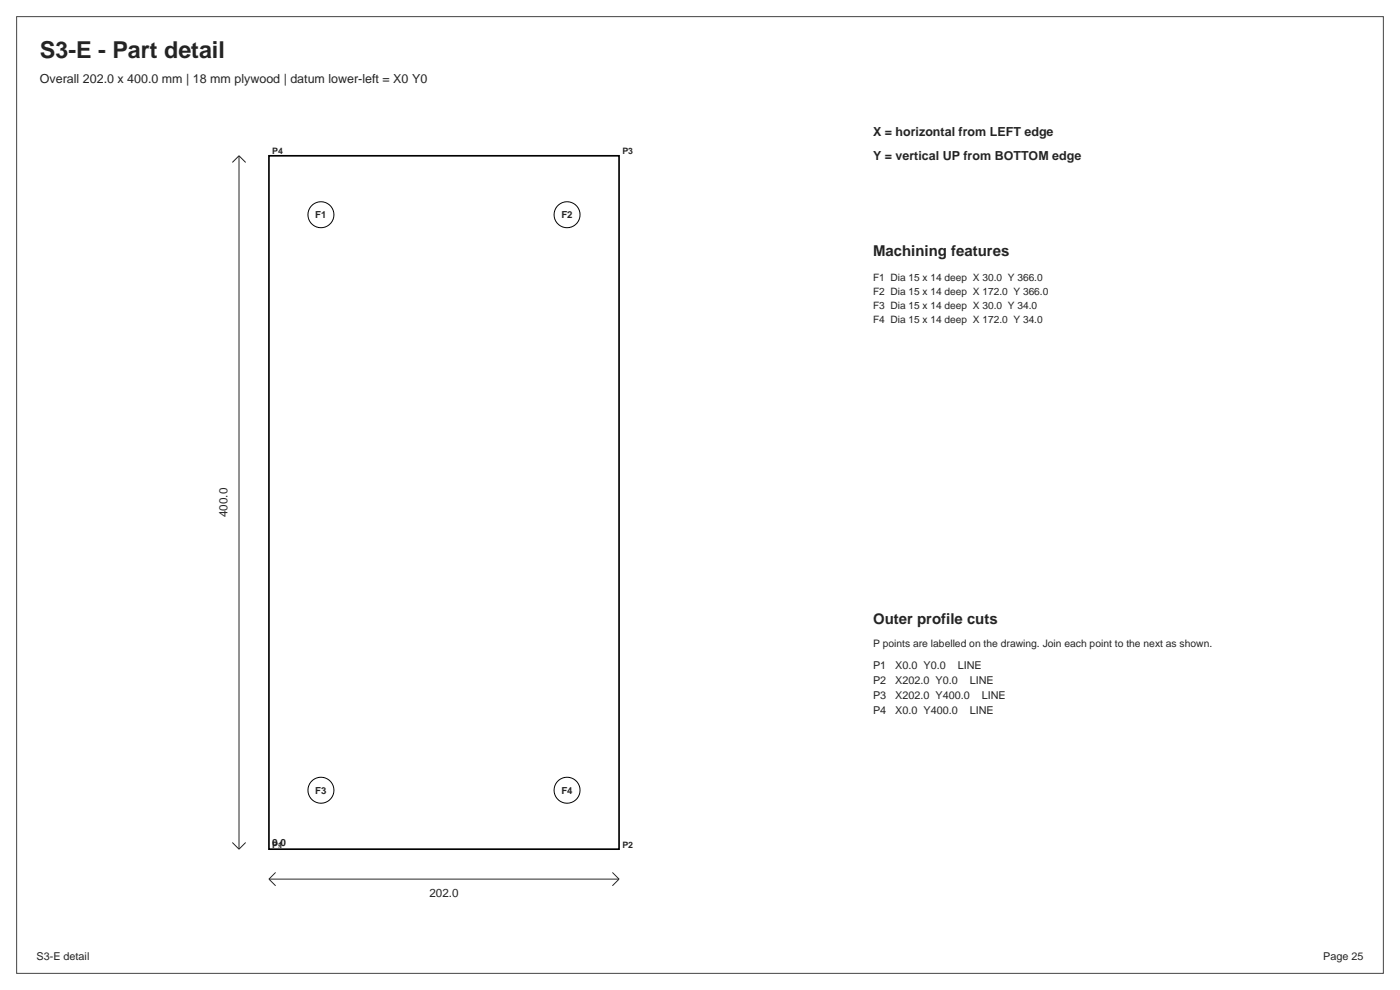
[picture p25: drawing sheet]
<svg xmlns="http://www.w3.org/2000/svg" width="297mm" height="210mm" viewBox="0 0 297 210" stroke-linecap="round" stroke-linejoin="round" font-family="sans-serif">
<defs><g id="words">
<text font-size="4.9" fill="#212529" x="8.5" y="12.3">S3-E - Part detail</text>
<g font-size="3.2" fill="#212529">
<text x="185.2" y="54.3">Machining features</text>
<text x="185.2" y="132.4">Outer profile cuts</text>
</g>
<g font-size="2.6" fill="#212529">
<text x="8.5" y="17.6">Overall 202.0 x 400.0 mm | 18 mm plywood | datum lower-left = X0 Y0</text>
<text x="185.2" y="28.9">X = horizontal from LEFT edge</text>
<text x="185.2" y="33.9">Y = vertical UP from BOTTOM edge</text>
</g>
<g font-size="2.5" fill="#212529">
<text x="48.2" y="109.7" transform="rotate(-90 48.2 109.7)">400.0</text>
<text x="91.1" y="190.4">202.0</text>
</g>
<g font-size="2.3" fill="#212529">
<text x="185.2" y="141.9">P1</text>
<text x="189.9" y="141.9">X0.0 Y0.0</text>
<text x="203.2" y="141.9">LINE</text>
<text x="185.2" y="145.1">P2</text>
<text x="185.2" y="148.3">P3</text>
<text x="189.9" y="145.1">X202.0 Y0.0</text>
<text x="189.9" y="148.3">X202.0 Y400.0</text>
<text x="205.7" y="145.1">LINE</text>
<text x="208.3" y="148.3">LINE</text>
<text x="185.2" y="151.4">P4</text>
<text x="189.9" y="151.4">X0.0 Y400.0</text>
<text x="205.7" y="151.4">LINE</text>
<text x="7.8" y="203.6">S3-E detail</text>
<text x="280.7" y="203.6">Page 25</text>
</g>
<g font-size="2.2" fill="#212529">
<text x="185.2" y="59.6">F1 Dia 15 x 14 deep X 30.0 Y 366.0</text>
<text x="185.2" y="62.6">F2 Dia 15 x 14 deep X 172.0 Y 366.0</text>
<text x="185.2" y="65.6">F3 Dia 15 x 14 deep X 30.0 Y 34.0</text>
<text x="185.2" y="68.6">F4 Dia 15 x 14 deep X 172.0 Y 34.0</text>
<text x="185.2" y="137.3">P points are labelled on the drawing. Join each point to the next as shown.</text>
</g>
<text font-size="2.1" fill="#212529" x="57.8" y="179.4">0,0</text>
<g font-size="2" fill="#212529">
<text x="66.9" y="46.3">F1</text>
<text x="119.1" y="46.3">F2</text>
<text x="66.9" y="168.3">F3</text>
<text x="119.1" y="168.3">F4</text>
</g>
<g font-size="1.9" fill="#212529">
<text x="57.8" y="32.7">P4</text>
<text x="132" y="32.7">P3</text>
<text x="57.8" y="179.8">P1</text>
<text x="132" y="179.8">P2</text>
</g>
</g></defs>
<path d="M57.1 33h74.2v147.1h-74.2z" fill="none" stroke="#000" stroke-width=".35"/>
<g fill="none" stroke="#000" stroke-width=".21">
<circle cx="68.1" cy="45.5" r="2.76"/>
<circle cx="120.3" cy="45.5" r="2.76"/>
<circle cx="68.1" cy="167.6" r="2.76"/>
<circle cx="120.3" cy="167.6" r="2.76"/>
</g>
<path d="M50.7 33v147.1M50.7 33l-1.4 1.5M50.7 33l1.4 1.5M49.3 178.7l1.4 1.4M52.1 178.7l-1.4 1.4M57.1 186.5h74.2M57.1 186.5l1.4 1.4M58.5 185.1l-1.4 1.4M129.9 185.1l1.4 1.4M131.3 186.5l-1.4 1.4" fill="none" stroke="#212529" stroke-width=".21"/>
<path d="M3.5 3.5h290v203h-290z" fill="none" stroke="#444" stroke-width=".21"/>
<use href="#words"/>
</svg>
